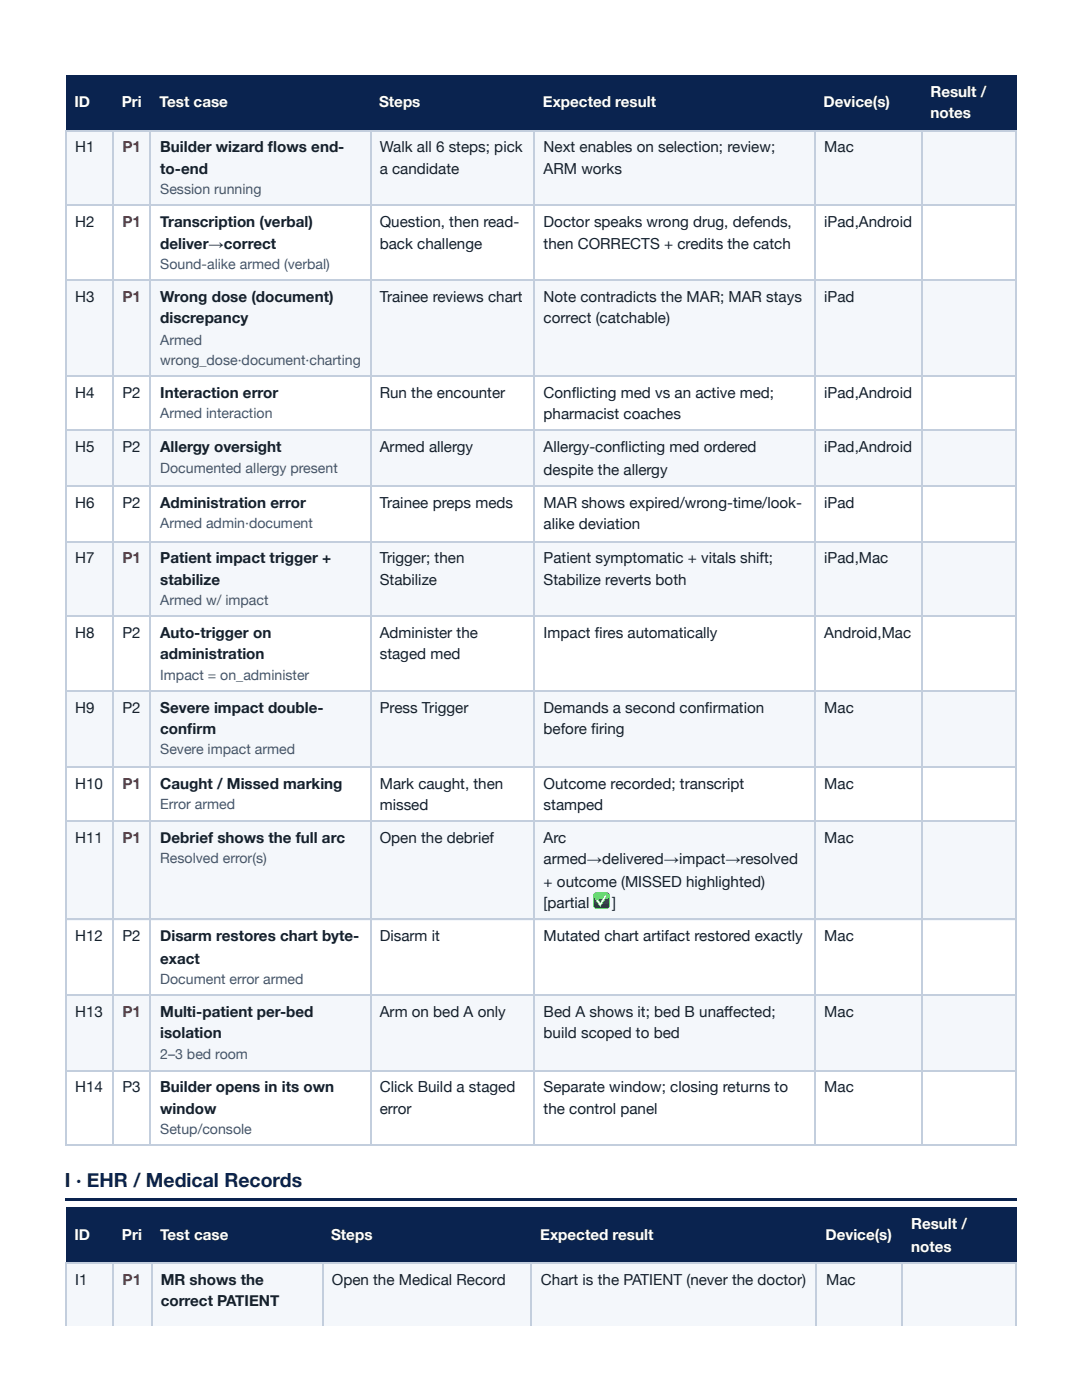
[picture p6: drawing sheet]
<svg xmlns="http://www.w3.org/2000/svg" width="216mm" height="279mm" viewBox="0 0 216 279" stroke-linecap="round" stroke-linejoin="round" font-family="sans-serif">
<defs><g id="words">
<text font-size="3.9" fill="#0a234f" x="13" y="236.8">I · EHR / Medical Records</text>
<g font-size="3" fill="#fff">
<text x="14.9" y="21.4">ID</text>
<text x="24.3" y="21.4">Pri</text>
<text x="31.8" y="21.4">Test case</text>
<text x="75.6" y="21.4">Steps</text>
<text x="108.3" y="21.4">Expected result</text>
<text x="164.3" y="21.4">Device(s)</text>
<text x="185.7" y="19.3">Result /</text>
<text x="185.7" y="23.5">notes</text>
<text x="181.8" y="245.3">Result /</text>
<text x="14.9" y="247.4">ID</text>
<text x="24.3" y="247.4">Pri</text>
<text x="31.9" y="247.4">Test case</text>
<text x="66.1" y="247.4">Steps</text>
<text x="107.8" y="247.4">Expected result</text>
<text x="164.7" y="247.4">Device(s)</text>
<text x="181.8" y="249.8">notes</text>
</g>
<g font-size="3" fill="#15202b">
<text x="15" y="30.4">H1</text>
<text x="32" y="30.4">Builder wizard fl ows end-</text>
<text x="32" y="34.7">to-end</text>
<text x="75.8" y="30.4">Walk all 6 steps; pick</text>
<text x="75.8" y="34.7">a candidate</text>
<text x="108.5" y="30.4">Next enables on selection; review;</text>
<text x="108.5" y="34.7">ARM works</text>
<text x="164.5" y="30.4">Mac</text>
<text x="15" y="45.2">H2</text>
<text x="32" y="45.2">Transcription (verbal)</text>
<text x="75.8" y="45.2">Question, then read-</text>
<text x="108.5" y="45.2">Doctor speaks wrong drug, defends,</text>
<text x="164.5" y="45.2">iPad,Android</text>
<text x="32" y="49.7">deliver→correct</text>
<text x="75.8" y="49.7">back challenge</text>
<text x="108.5" y="49.7">then CORRECTS + credits the catch</text>
<text x="15" y="60.3">H3</text>
<text x="32" y="60.3">Wrong dose (document)</text>
<text x="32" y="64.6">discrepancy</text>
<text x="75.8" y="60.3">Trainee reviews chart</text>
<text x="108.5" y="60.3">Note contradicts the MAR; MAR stays</text>
<text x="108.5" y="64.6">correct (catchable)</text>
<text x="164.5" y="60.3">iPad</text>
<text x="15" y="79.4">H4</text>
<text x="24.4" y="79.4">P2</text>
<text x="32" y="79.4">Interaction error</text>
<text x="75.8" y="79.4">Run the encounter</text>
<text x="108.5" y="79.4">Confl icting med vs an active med;</text>
<text x="108.5" y="83.6">pharmacist coaches</text>
<text x="164.5" y="79.4">iPad,Android</text>
<text x="15" y="90.2">H5</text>
<text x="24.4" y="90.2">P2</text>
<text x="32" y="90.2">Allergy oversight</text>
<text x="75.8" y="90.2">Armed allergy</text>
<text x="108.5" y="90.2">Allergy-confl icting med ordered</text>
<text x="108.5" y="94.7">despite the allergy</text>
<text x="164.5" y="90.2">iPad,Android</text>
<text x="15" y="101.3">H6</text>
<text x="24.4" y="101.3">P2</text>
<text x="32" y="101.3">Administration error</text>
<text x="75.8" y="101.3">Trainee preps meds</text>
<text x="108.5" y="101.3">MAR shows expired/wrong-time/look-</text>
<text x="164.5" y="101.3">iPad</text>
<text x="108.5" y="105.6">alike deviation</text>
<text x="15" y="112.4">H7</text>
<text x="32" y="112.4">Patient impact trigger +</text>
<text x="75.8" y="112.4">Trigger; then</text>
<text x="108.5" y="112.4">Patient symptomatic + vitals shift;</text>
<text x="164.5" y="112.4">iPad,Mac</text>
<text x="32" y="116.7">stabilize</text>
<text x="75.8" y="116.7">Stabilize</text>
<text x="108.5" y="116.7">Stabilize reverts both</text>
<text x="15" y="127.3">H8</text>
<text x="24.4" y="127.3">P2</text>
<text x="32" y="127.3">Auto-trigger on</text>
<text x="32" y="131.5">administration</text>
<text x="75.8" y="127.3">Administer the</text>
<text x="75.8" y="131.5">staged med</text>
<text x="108.5" y="127.3">Impact fi res automatically</text>
<text x="164.5" y="127.3">Android,Mac</text>
<text x="15" y="142.3">H9</text>
<text x="24.4" y="142.3">P2</text>
<text x="32" y="142.3">Severe impact double-</text>
<text x="75.8" y="142.3">Press Trigger</text>
<text x="108.5" y="142.3">Demands a second confi rmation</text>
<text x="164.5" y="142.3">Mac</text>
<text x="32" y="146.6">confi rm</text>
<text x="108.5" y="146.6">before fi ring</text>
<text x="15" y="157.4">H10</text>
<text x="32" y="157.4">Caught / Missed marking</text>
<text x="75.8" y="157.4">Mark caught, then</text>
<text x="75.8" y="161.7">missed</text>
<text x="108.5" y="157.4">Outcome recorded; transcript</text>
<text x="108.5" y="161.7">stamped</text>
<text x="164.5" y="157.4">Mac</text>
<text x="15" y="168.3">H11</text>
<text x="32" y="168.3">Debrief shows the full arc</text>
<text x="75.8" y="168.3">Open the debrief</text>
<text x="108.5" y="168.3">Arc</text>
<text x="108.5" y="172.5">armed→delivered→impact→resolved</text>
<text x="164.5" y="168.3">Mac</text>
<text x="108.5" y="177">+ outcome (MISSED highlighted)</text>
<text x="108.5" y="181.2">[partial ✅ ]</text>
<text x="15" y="187.9">H12</text>
<text x="24.4" y="187.9">P2</text>
<text x="32" y="187.9">Disarm restores chart byte-</text>
<text x="75.8" y="187.9">Disarm it</text>
<text x="108.5" y="187.9">Mutated chart artifact restored exactly</text>
<text x="164.5" y="187.9">Mac</text>
<text x="32" y="192.4">exact</text>
<text x="15" y="202.9">H13</text>
<text x="32" y="202.9">Multi-patient per-bed</text>
<text x="75.8" y="202.9">Arm on bed A only</text>
<text x="108.5" y="202.9">Bed A shows it; bed B unaff ected;</text>
<text x="164.5" y="202.9">Mac</text>
<text x="32" y="207.2">isolation</text>
<text x="108.5" y="207.2">build scoped to bed</text>
<text x="15" y="218">H14</text>
<text x="24.4" y="218">P3</text>
<text x="32" y="218">Builder opens in its own</text>
<text x="75.8" y="218">Click Build a staged</text>
<text x="108.5" y="218">Separate window; closing returns to</text>
<text x="164.5" y="218">Mac</text>
<text x="32" y="222.2">window</text>
<text x="75.8" y="222.2">error</text>
<text x="108.5" y="222.2">the control panel</text>
<text x="15" y="256.4">I1</text>
<text x="32.1" y="256.4">MR shows the</text>
<text x="66.2" y="256.4">Open the Medical Record</text>
<text x="107.9" y="256.4">Chart is the PATIENT (never the doctor)</text>
<text x="164.9" y="256.4">Mac</text>
<text x="32.1" y="260.6">correct PATIENT</text>
</g>
<g font-size="3" fill="#a02020">
<text x="24.4" y="30.4">P1</text>
<text x="24.4" y="45.2">P1</text>
<text x="24.4" y="60.3">P1</text>
<text x="24.4" y="112.4">P1</text>
<text x="24.4" y="157.4">P1</text>
<text x="24.4" y="168.3">P1</text>
<text x="24.4" y="202.9">P1</text>
<text x="24.5" y="256.4">P1</text>
</g>
<g font-size="2.8" fill="#41566e">
<text x="32" y="38.6">Session running</text>
<text x="32" y="53.7">Sound-alike armed (verbal)</text>
<text x="32" y="68.8">Armed</text>
<text x="32" y="72.8">wrong_dose·document·charting</text>
<text x="32" y="83.3">Armed interaction</text>
<text x="32" y="94.5">Documented allergy present</text>
<text x="32" y="105.3">Armed admin·document</text>
<text x="32" y="120.7">Armed w/ impact</text>
<text x="32" y="135.7">Impact = on_administer</text>
<text x="32" y="150.5">Severe impact armed</text>
<text x="32" y="161.4">Error armed</text>
<text x="32" y="172.2">Resolved error(s)</text>
<text x="32" y="196.3">Document error armed</text>
<text x="32" y="211.4">2–3 bed room</text>
<text x="32" y="226.2">Setup/console</text>
</g>
</g></defs>
<g fill="#0a234f">
<path d="M13.2 15.1h9.3v10.8h-9.3z"/>
<path d="M22.5 15.1h7.7v10.8h-7.7z"/>
<path d="M30.2 15.1h43.6v10.8h-43.6z"/>
<path d="M73.8 15.1h32.8v10.8h-32.8z"/>
<path d="M106.6 15.1h55.9v10.8h-55.9z"/>
<path d="M162.5 15.1h21.4v10.8h-21.4z"/>
<path d="M183.9 15.1h19v10.8h-19z"/>
</g>
<g fill="#f4f7fb">
<path d="M13.2 25.9h9.3v15.1h-9.3z"/>
<path d="M22.5 25.9h7.7v15.1h-7.7z"/>
<path d="M30.2 25.9h43.6v15.1h-43.6z"/>
<path d="M73.8 25.9h32.8v15.1h-32.8z"/>
<path d="M106.6 25.9h55.9v15.1h-55.9z"/>
<path d="M162.5 25.9h21.4v15.1h-21.4z"/>
<path d="M183.9 25.9h19v15.1h-19z"/>
<path d="M13.2 55.8h9.3v19.1h-9.3z"/>
<path d="M22.5 55.8h7.7v19.1h-7.7z"/>
<path d="M30.2 55.8h43.6v19.1h-43.6z"/>
<path d="M73.8 55.8h32.8v19.1h-32.8z"/>
<path d="M106.6 55.8h55.9v19.1h-55.9z"/>
<path d="M162.5 55.8h21.4v19.1h-21.4z"/>
<path d="M183.9 55.8h19v19.1h-19z"/>
<path d="M13.2 86h9.3v10.8h-9.3z"/>
<path d="M22.5 86h7.7v10.8h-7.7z"/>
<path d="M30.2 86h43.6v10.8h-43.6z"/>
<path d="M73.8 86h32.8v10.8h-32.8z"/>
<path d="M106.6 86h55.9v10.8h-55.9z"/>
<path d="M162.5 86h21.4v10.8h-21.4z"/>
<path d="M183.9 86h19v10.8h-19z"/>
<path d="M13.2 108h9.3v15h-9.3z"/>
<path d="M22.5 108h7.7v15h-7.7z"/>
<path d="M30.2 108h43.6v15h-43.6z"/>
<path d="M73.8 108h32.8v15h-32.8z"/>
<path d="M106.6 108h55.9v15h-55.9z"/>
<path d="M162.5 108h21.4v15h-21.4z"/>
<path d="M183.9 108h19v15h-19z"/>
<path d="M13.2 137.8h9.3v15.1h-9.3z"/>
<path d="M22.5 137.8h7.7v15.1h-7.7z"/>
<path d="M30.2 137.8h43.6v15.1h-43.6z"/>
<path d="M73.8 137.8h32.8v15.1h-32.8z"/>
<path d="M106.6 137.8h55.9v15.1h-55.9z"/>
<path d="M162.5 137.8h21.4v15.1h-21.4z"/>
<path d="M183.9 137.8h19v15.1h-19z"/>
<path d="M13.2 164h9.3v19.6h-9.3z"/>
<path d="M22.5 164h7.7v19.6h-7.7z"/>
<path d="M30.2 164h43.6v19.6h-43.6z"/>
<path d="M73.8 164h32.8v19.6h-32.8z"/>
<path d="M106.6 164h55.9v19.6h-55.9z"/>
<path d="M162.5 164h21.4v19.6h-21.4z"/>
<path d="M183.9 164h19v19.6h-19z"/>
<path d="M13.2 198.7h9.3v14.8h-9.3z"/>
<path d="M22.5 198.7h7.7v14.8h-7.7z"/>
<path d="M30.2 198.7h43.6v14.8h-43.6z"/>
<path d="M73.8 198.7h32.8v14.8h-32.8z"/>
<path d="M106.6 198.7h55.9v14.8h-55.9z"/>
<path d="M162.5 198.7h21.4v14.8h-21.4z"/>
<path d="M183.9 198.7h19v14.8h-19z"/>
</g>
<g fill="none" stroke="#c3cedd" stroke-width=".26">
<path d="M13 26.1h189.9M13.1 25.9v202.7M22.6 25.9v202.7M30 25.9v202.7M74 25.9v202.7M106.5 25.9v202.7M162.6 25.9v202.7M184 25.9v202.7M13 40.9h189.9M13 56h189.9M13 75h189.9M13 85.9h189.9"/>
<path d="M13 97h189.9M13 108.1h189.9M13 122.9h189.9M13 138h189.9M13 153.1h189.9M13 163.9h189.9M13 183.5h189.9M13 198.6h189.9M13 213.7h189.9M13 228.5h189.9"/>
</g>
<path d="M202.8 25.9v202.7" fill="none" stroke="#c3cedd" stroke-width=".25"/>
<g fill="#0a234f">
<path d="M13 239.2h189.9v.5h-189.9z"/>
<path d="M13.2 241h9.3v10.9h-9.3z"/>
<path d="M22.5 241h7.7v10.9h-7.7z"/>
<path d="M30.2 241h34.1v10.9h-34.1z"/>
<path d="M64.3 241h41.8v10.9h-41.8z"/>
<path d="M106.1 241h56.9v10.9h-56.9z"/>
<path d="M163 241h16.9v10.9h-16.9z"/>
<path d="M179.9 241h23v10.9h-23z"/>
</g>
<g fill="#f4f7fb">
<path d="M13.2 251.9h9.3v12.6h-9.3z"/>
<path d="M22.5 251.9h7.7v12.6h-7.7z"/>
<path d="M30.2 251.9h34.1v12.6h-34.1z"/>
<path d="M64.3 251.9h41.8v12.6h-41.8z"/>
<path d="M106.1 251.9h56.9v12.6h-56.9z"/>
<path d="M163 251.9h16.9v12.6h-16.9z"/>
<path d="M179.9 251.9h23v12.6h-23z"/>
</g>
<path d="M13 252h189.9M13.1 251.9v12.6M22.6 251.9v12.6M30.3 251.9v12.6M64.4 251.9v12.6M106 251.9v12.6M162.9 251.9v12.6M180 251.9v12.6" fill="none" stroke="#c3cedd" stroke-width=".26"/>
<path d="M202.8 251.9v12.6" fill="none" stroke="#c3cedd" stroke-width=".25"/>
<use href="#words"/>
</svg>
